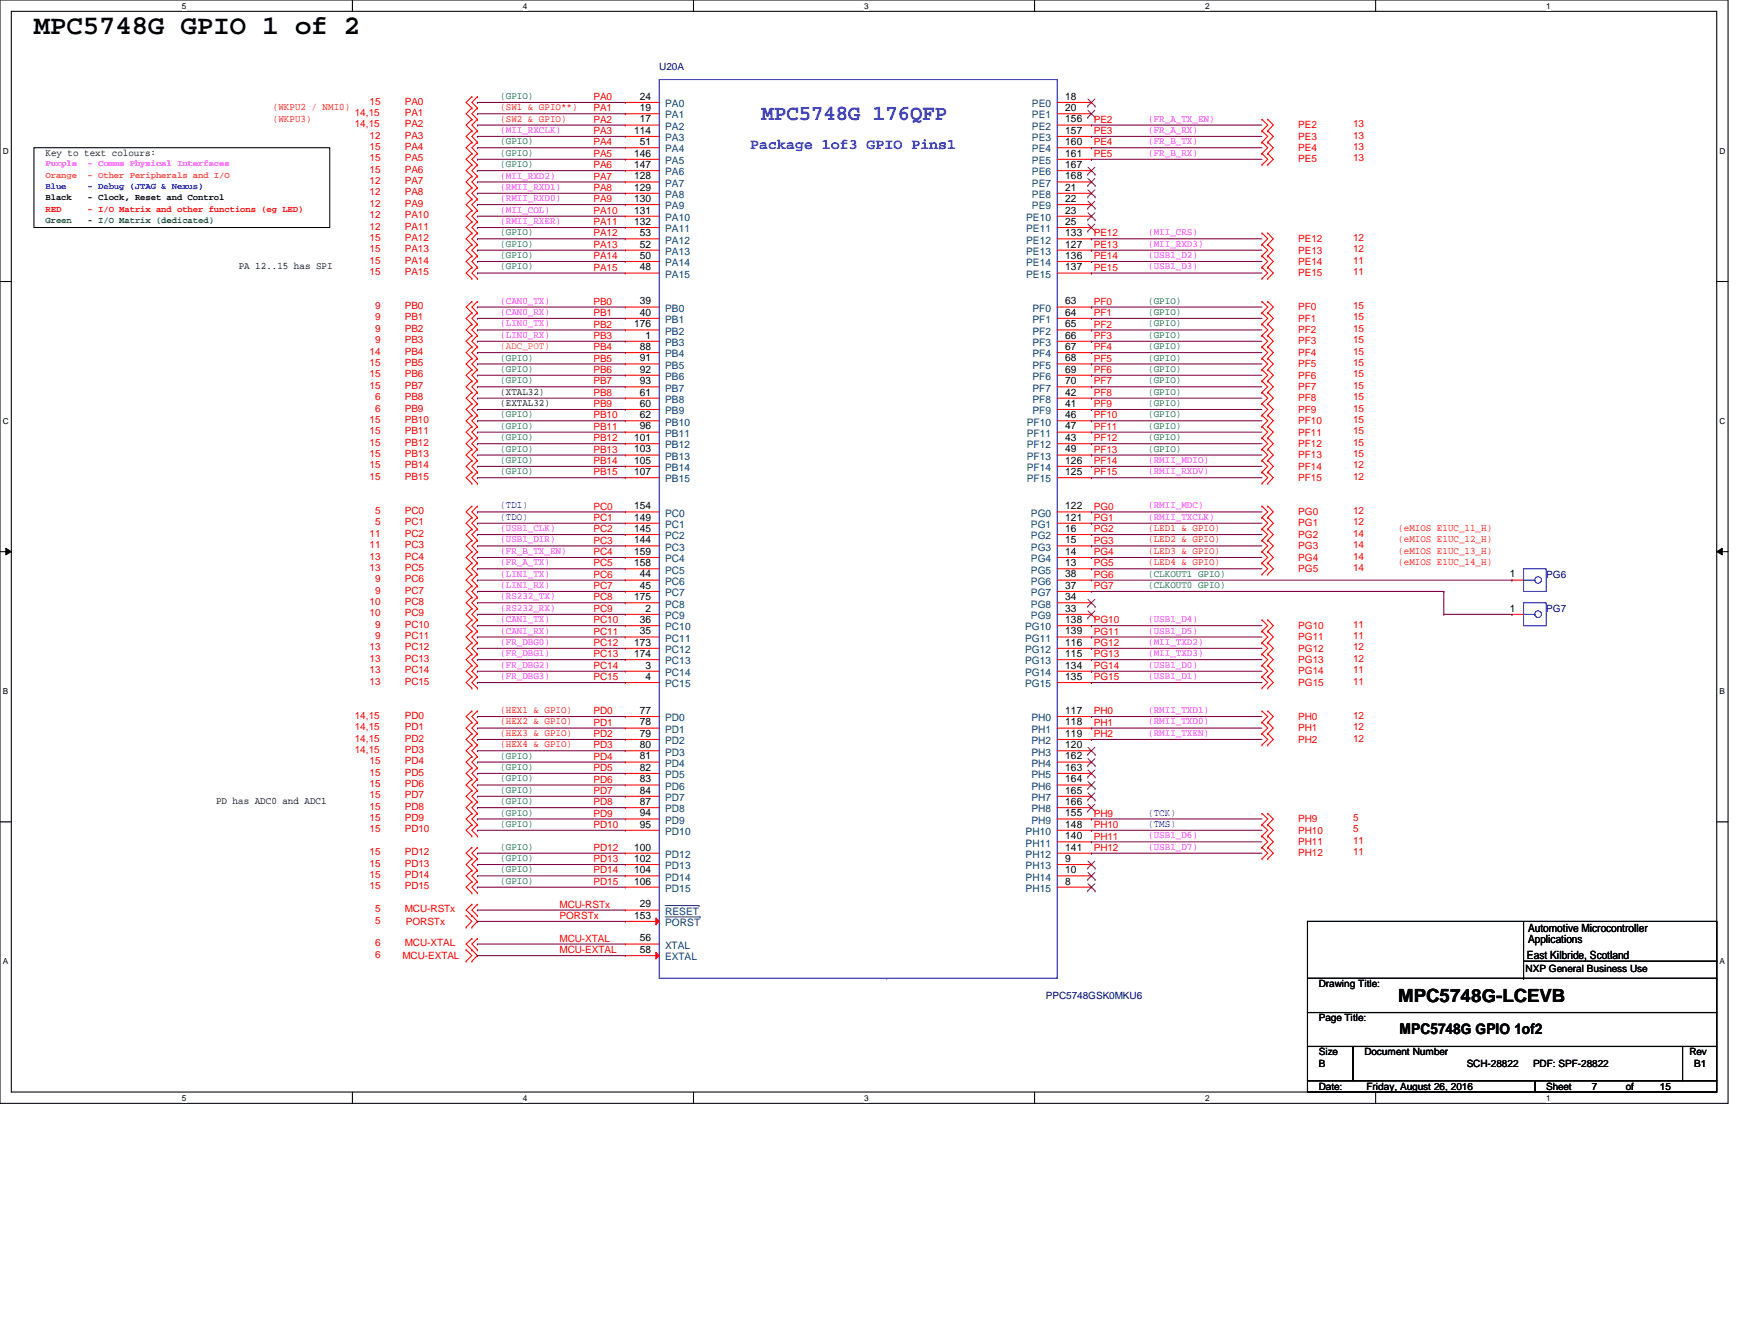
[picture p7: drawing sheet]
<svg xmlns="http://www.w3.org/2000/svg" width="279mm" height="216mm" viewBox="0 0 279 216" stroke-linecap="round" stroke-linejoin="round" font-family="sans-serif">
<defs><g id="words">
<text font-size="4.4" x="5.5" y="5.5">MPC5748G GPIO 1 of 2</text>
<text font-size="3.5" fill="#00f" x="122.5" y="19.3">MPC5748G 176QFP</text>
<text font-size="2.9" x="224.9" y="161.1">MPC5748G-LCEVB</text>
<text font-size="2.4" fill="#00f" x="120.7" y="23.9">Package 1of3 GPIO Pins1</text>
<text font-size="2.4" x="225.1" y="166.2">MPC5748G GPIO 1of2</text>
<g font-size="1.8">
<text x="245.8" y="149.8">Automotive Microcontroller</text>
<text x="245.6" y="154.2">East Kilbride, Scotland</text>
<text x="245.8" y="151.6">Applications</text>
</g>
<g font-size="1.7">
<text x="102.9" y="16">24</text>
<text x="102.9" y="17.9">19</text>
<text x="171.3" y="16">18</text>
<text x="171.3" y="17.9">20</text>
<text x="102" y="21.5">114</text>
<text x="102.9" y="19.7">17</text>
<text x="102.9" y="23.3">51</text>
<text x="171.3" y="19.7">156</text>
<text x="171.3" y="21.5">157</text>
<text x="171.3" y="23.3">160</text>
<text x="102" y="25.2">146</text>
<text x="102" y="27">147</text>
<text x="102" y="28.8">128</text>
<text x="171.3" y="25.2">161</text>
<text x="171.3" y="27">167</text>
<text x="171.3" y="28.8">168</text>
<text x="102" y="30.6">129</text>
<text x="102" y="32.5">130</text>
<text x="102" y="34.3">131</text>
<text x="171.3" y="30.6">21</text>
<text x="171.3" y="32.5">22</text>
<text x="171.3" y="34.3">23</text>
<text x="102" y="36.2">132</text>
<text x="102.9" y="38">53</text>
<text x="102.9" y="39.8">52</text>
<text x="102.9" y="41.6">50</text>
<text x="171.3" y="36.2">25</text>
<text x="171.3" y="38">133</text>
<text x="171.3" y="39.8">127</text>
<text x="171.3" y="41.6">136</text>
<text x="102.9" y="43.5">48</text>
<text x="171.3" y="43.5">137</text>
<text x="102" y="52.6">176</text>
<text x="102.9" y="48.9">39</text>
<text x="102.9" y="50.8">40</text>
<text x="171.3" y="48.9">63</text>
<text x="171.3" y="50.8">64</text>
<text x="171.3" y="52.6">65</text>
<text x="102.9" y="56.3">88</text>
<text x="102.9" y="58.1">91</text>
<text x="102.9" y="59.9">92</text>
<text x="103.8" y="54.4">1</text>
<text x="171.3" y="54.4">66</text>
<text x="171.3" y="56.3">67</text>
<text x="171.3" y="58.1">68</text>
<text x="171.3" y="59.9">69</text>
<text x="102.9" y="61.8">93</text>
<text x="102.9" y="63.6">61</text>
<text x="102.9" y="65.4">60</text>
<text x="171.3" y="61.8">70</text>
<text x="171.3" y="63.6">42</text>
<text x="171.3" y="65.4">41</text>
<text x="102" y="70.9">101</text>
<text x="102.9" y="67.2">62</text>
<text x="102.9" y="69">96</text>
<text x="171.3" y="67.2">46</text>
<text x="171.3" y="69">47</text>
<text x="171.3" y="70.9">43</text>
<text x="102" y="72.7">103</text>
<text x="102" y="74.5">105</text>
<text x="102" y="76.4">107</text>
<text x="171.3" y="72.7">49</text>
<text x="171.3" y="74.5">126</text>
<text x="171.3" y="76.4">125</text>
<text x="102" y="81.9">154</text>
<text x="102" y="83.7">149</text>
<text x="171.3" y="81.9">122</text>
<text x="171.3" y="83.7">121</text>
<text x="102" y="85.5">145</text>
<text x="102" y="87.3">144</text>
<text x="102" y="89.2">159</text>
<text x="171.3" y="85.5">16</text>
<text x="171.3" y="87.3">15</text>
<text x="171.3" y="89.2">14</text>
<text x="102" y="91">158</text>
<text x="102.9" y="92.8">44</text>
<text x="102.9" y="94.7">45</text>
<text x="171.3" y="91">13</text>
<text x="171.3" y="92.8">38</text>
<text x="171.3" y="94.7">37</text>
<text x="242.9" y="92.8">1</text>
<text x="102" y="96.5">175</text>
<text x="102.9" y="100.2">36</text>
<text x="102.9" y="102">35</text>
<text x="103.8" y="98.3">2</text>
<text x="171.3" y="96.5">34</text>
<text x="171.3" y="98.3">33</text>
<text x="171.3" y="100.2">138</text>
<text x="171.3" y="102">139</text>
<text x="242.9" y="98.3">1</text>
<text x="102" y="103.8">173</text>
<text x="102" y="105.6">174</text>
<text x="103.8" y="107.5">3</text>
<text x="171.3" y="103.8">116</text>
<text x="171.3" y="105.6">115</text>
<text x="171.3" y="107.5">134</text>
<text x="103.8" y="109.3">4</text>
<text x="171.3" y="109.3">135</text>
<text x="102.9" y="114.8">77</text>
<text x="102.9" y="116.6">78</text>
<text x="102.9" y="118.4">79</text>
<text x="171.3" y="114.8">117</text>
<text x="171.3" y="116.6">118</text>
<text x="171.3" y="118.4">119</text>
<text x="102.9" y="120.3">80</text>
<text x="102.9" y="122.1">81</text>
<text x="102.9" y="123.9">82</text>
<text x="102.9" y="125.8">83</text>
<text x="171.3" y="120.3">120</text>
<text x="171.3" y="122.1">162</text>
<text x="171.3" y="123.9">163</text>
<text x="171.3" y="125.8">164</text>
<text x="102.9" y="127.6">84</text>
<text x="102.9" y="129.4">87</text>
<text x="102.9" y="131.2">94</text>
<text x="171.3" y="127.6">165</text>
<text x="171.3" y="129.4">166</text>
<text x="171.3" y="131.2">155</text>
<text x="102" y="136.7">100</text>
<text x="102.9" y="133.1">95</text>
<text x="171.3" y="133.1">148</text>
<text x="171.3" y="134.9">140</text>
<text x="171.3" y="136.7">141</text>
<text x="102" y="138.6">102</text>
<text x="102" y="140.4">104</text>
<text x="102" y="142.2">106</text>
<text x="171.3" y="138.6">9</text>
<text x="171.3" y="140.4">10</text>
<text x="171.3" y="142.2">8</text>
<text x="102" y="147.7">153</text>
<text x="102.9" y="145.9">29</text>
<text x="102.9" y="151.3">56</text>
<text x="102.9" y="153.2">58</text>
</g>
<g font-size="1.7" fill="#004080">
<text x="107" y="17.2">PA0</text>
<text x="166" y="17.2">PE0</text>
<text x="107" y="19">PA1</text>
<text x="107" y="20.9">PA2</text>
<text x="107" y="22.7">PA3</text>
<text x="166" y="19">PE1</text>
<text x="166" y="20.9">PE2</text>
<text x="166" y="22.7">PE3</text>
<text x="107" y="24.5">PA4</text>
<text x="107" y="26.4">PA5</text>
<text x="107" y="28.2">PA6</text>
<text x="166" y="24.5">PE4</text>
<text x="166" y="26.4">PE5</text>
<text x="166" y="28.2">PE6</text>
<text x="107" y="30">PA7</text>
<text x="107" y="31.8">PA8</text>
<text x="107" y="33.7">PA9</text>
<text x="107" y="35.5">PA10</text>
<text x="165.1" y="35.5">PE10</text>
<text x="166" y="30">PE7</text>
<text x="166" y="31.8">PE8</text>
<text x="166" y="33.7">PE9</text>
<text x="107" y="37.3">PA11</text>
<text x="107" y="39.2">PA12</text>
<text x="107" y="41">PA13</text>
<text x="165.1" y="37.3">PE11</text>
<text x="165.1" y="39.2">PE12</text>
<text x="165.1" y="41">PE13</text>
<text x="107" y="42.8">PA14</text>
<text x="107" y="44.7">PA15</text>
<text x="165.1" y="42.8">PE14</text>
<text x="165.1" y="44.7">PE15</text>
<text x="107" y="50.1">PB0</text>
<text x="107" y="51.9">PB1</text>
<text x="107" y="53.8">PB2</text>
<text x="166.1" y="50.1">PF0</text>
<text x="166.1" y="51.9">PF1</text>
<text x="166.1" y="53.8">PF2</text>
<text x="107" y="55.6">PB3</text>
<text x="107" y="57.4">PB4</text>
<text x="107" y="59.3">PB5</text>
<text x="166.1" y="55.6">PF3</text>
<text x="166.1" y="57.4">PF4</text>
<text x="166.1" y="59.3">PF5</text>
<text x="107" y="61.1">PB6</text>
<text x="107" y="62.9">PB7</text>
<text x="107" y="64.8">PB8</text>
<text x="166.1" y="61.1">PF6</text>
<text x="166.1" y="62.9">PF7</text>
<text x="166.1" y="64.8">PF8</text>
<text x="107" y="66.6">PB9</text>
<text x="107" y="68.4">PB10</text>
<text x="107" y="70.2">PB11</text>
<text x="165.1" y="68.4">PF10</text>
<text x="165.1" y="70.2">PF11</text>
<text x="166.1" y="66.6">PF9</text>
<text x="107" y="72.1">PB12</text>
<text x="107" y="73.9">PB13</text>
<text x="107" y="75.7">PB14</text>
<text x="107" y="77.6">PB15</text>
<text x="165.1" y="72.1">PF12</text>
<text x="165.1" y="73.9">PF13</text>
<text x="165.1" y="75.7">PF14</text>
<text x="165.1" y="77.6">PF15</text>
<text x="107" y="83.1">PC0</text>
<text x="165.8" y="83.1">PG0</text>
<text x="107" y="84.9">PC1</text>
<text x="107" y="86.7">PC2</text>
<text x="107" y="88.5">PC3</text>
<text x="165.8" y="84.9">PG1</text>
<text x="165.8" y="86.7">PG2</text>
<text x="165.8" y="88.5">PG3</text>
<text x="107" y="90.4">PC4</text>
<text x="107" y="92.2">PC5</text>
<text x="107" y="94">PC6</text>
<text x="107" y="95.8">PC7</text>
<text x="165.8" y="90.4">PG4</text>
<text x="165.8" y="92.2">PG5</text>
<text x="165.8" y="94">PG6</text>
<text x="165.8" y="95.8">PG7</text>
<text x="107" y="97.7">PC8</text>
<text x="107" y="99.5">PC9</text>
<text x="107" y="101.3">PC10</text>
<text x="164.9" y="101.3">PG10</text>
<text x="165.8" y="97.7">PG8</text>
<text x="165.8" y="99.5">PG9</text>
<text x="107" y="103.2">PC11</text>
<text x="107" y="105">PC12</text>
<text x="107" y="106.8">PC13</text>
<text x="164.9" y="103.2">PG11</text>
<text x="164.9" y="105">PG12</text>
<text x="164.9" y="106.8">PG13</text>
<text x="107" y="108.7">PC14</text>
<text x="107" y="110.5">PC15</text>
<text x="164.9" y="108.7">PG14</text>
<text x="164.9" y="110.5">PG15</text>
<text x="107" y="116">PD0</text>
<text x="107" y="117.8">PD1</text>
<text x="107" y="119.6">PD2</text>
<text x="165.9" y="116">PH0</text>
<text x="165.9" y="117.8">PH1</text>
<text x="165.9" y="119.6">PH2</text>
<text x="107" y="121.5">PD3</text>
<text x="107" y="123.3">PD4</text>
<text x="107" y="125.1">PD5</text>
<text x="165.9" y="121.5">PH3</text>
<text x="165.9" y="123.3">PH4</text>
<text x="165.9" y="125.1">PH5</text>
<text x="107" y="127">PD6</text>
<text x="107" y="128.8">PD7</text>
<text x="107" y="130.6">PD8</text>
<text x="165.9" y="127">PH6</text>
<text x="165.9" y="128.8">PH7</text>
<text x="165.9" y="130.6">PH8</text>
<text x="107" y="132.4">PD9</text>
<text x="107" y="134.2">PD10</text>
<text x="107" y="137.9">PD12</text>
<text x="165" y="134.2">PH10</text>
<text x="165" y="136.1">PH11</text>
<text x="165" y="137.9">PH12</text>
<text x="165.9" y="132.4">PH9</text>
<text x="107" y="139.7">PD13</text>
<text x="107" y="141.6">PD14</text>
<text x="107" y="143.4">PD15</text>
<text x="165" y="139.7">PH13</text>
<text x="165" y="141.6">PH14</text>
<text x="165" y="143.4">PH15</text>
<text x="107" y="147.1">RESET</text>
<text x="107" y="148.9">PORST</text>
<text x="107" y="152.5">XTAL</text>
<text x="107" y="154.4">EXTAL</text>
</g>
<g font-size="1.6" fill="#000080">
<text x="106" y="11.3">U20A</text>
<text x="248.7" y="92.9">PG6</text>
<text x="248.7" y="98.3">PG7</text>
<text x="168.2" y="160.5">PPC5748GSK0MKU6</text>
</g>
<g font-size="1.6" fill="#f00">
<text x="43.9" y="17.7">(WKPU2 / NMI0)</text>
<text x="59.4" y="16.8">15</text>
<text x="65.1" y="16.8">PA0</text>
<text x="80.5" y="17.7">(SW1 &amp; GPIO**)</text>
<text x="95.5" y="16.1">PA0</text>
<text x="95.5" y="17.9">PA1</text>
<text x="43.9" y="19.6">(WKPU3)</text>
<text x="57.1" y="18.6">14,15</text>
<text x="57.1" y="20.4">14,15</text>
<text x="59.4" y="22.3">12</text>
<text x="65.1" y="18.6">PA1</text>
<text x="65.1" y="20.4">PA2</text>
<text x="65.1" y="22.3">PA3</text>
<text x="80.5" y="19.6">(SW2 &amp; GPIO)</text>
<text x="95.5" y="21.5">PA3</text>
<text x="95.5" y="19.7">PA2</text>
<text x="95.5" y="23.4">PA4</text>
<text x="175.9" y="21.5">PE3</text>
<text x="175.9" y="19.7">PE2</text>
<text x="175.9" y="23.4">PE4</text>
<text x="208.8" y="20.6">PE2</text>
<text x="208.8" y="22.5">PE3</text>
<text x="217.6" y="20.4">13</text>
<text x="217.6" y="22.3">13</text>
<text x="59.4" y="29.6">12</text>
<text x="59.4" y="24.1">15</text>
<text x="59.4" y="26">15</text>
<text x="59.4" y="27.8">15</text>
<text x="65.1" y="29.6">PA7</text>
<text x="65.1" y="24.1">PA4</text>
<text x="65.1" y="26">PA5</text>
<text x="65.1" y="27.8">PA6</text>
<text x="95.5" y="25.2">PA5</text>
<text x="95.5" y="28.9">PA7</text>
<text x="95.5" y="27.1">PA6</text>
<text x="175.9" y="25.2">PE5</text>
<text x="208.8" y="24.3">PE4</text>
<text x="208.8" y="26.1">PE5</text>
<text x="217.6" y="24.1">13</text>
<text x="217.6" y="26">13</text>
<text x="59.4" y="31.4">12</text>
<text x="59.4" y="33.2">12</text>
<text x="59.4" y="35.1">12</text>
<text x="65.1" y="31.4">PA8</text>
<text x="65.1" y="33.2">PA9</text>
<text x="65.1" y="35.1">PA10</text>
<text x="95.5" y="30.7">PA8</text>
<text x="95.5" y="32.5">PA9</text>
<text x="95.5" y="34.4">PA10</text>
<text x="59.4" y="36.9">12</text>
<text x="59.4" y="38.7">15</text>
<text x="59.4" y="40.6">15</text>
<text x="65.1" y="36.9">PA11</text>
<text x="65.1" y="38.7">PA12</text>
<text x="65.1" y="40.6">PA13</text>
<text x="95.5" y="36.2">PA11</text>
<text x="95.5" y="38">PA12</text>
<text x="95.5" y="39.8">PA13</text>
<text x="95.5" y="41.7">PA14</text>
<text x="175.9" y="38">PE12</text>
<text x="175.9" y="39.8">PE13</text>
<text x="175.9" y="41.7">PE14</text>
<text x="208.8" y="38.9">PE12</text>
<text x="208.8" y="40.8">PE13</text>
<text x="217.6" y="38.7">12</text>
<text x="217.6" y="40.6">12</text>
<text x="59.4" y="42.4">15</text>
<text x="59.4" y="44.2">15</text>
<text x="65.1" y="42.4">PA14</text>
<text x="65.1" y="44.2">PA15</text>
<text x="95.5" y="43.5">PA15</text>
<text x="175.9" y="43.5">PE15</text>
<text x="208.8" y="42.6">PE14</text>
<text x="208.8" y="44.4">PE15</text>
<text x="217.6" y="42.4">11</text>
<text x="217.6" y="44.2">11</text>
<text x="60.3" y="49.7">9</text>
<text x="60.3" y="51.5">9</text>
<text x="60.3" y="53.4">9</text>
<text x="65.1" y="49.7">PB0</text>
<text x="65.1" y="51.5">PB1</text>
<text x="65.1" y="53.4">PB2</text>
<text x="95.5" y="49">PB0</text>
<text x="95.5" y="50.8">PB1</text>
<text x="95.5" y="52.7">PB2</text>
<text x="175.9" y="50.8">PF1</text>
<text x="175.9" y="49">PF0</text>
<text x="175.9" y="52.7">PF2</text>
<text x="208.8" y="49.9">PF0</text>
<text x="208.8" y="51.7">PF1</text>
<text x="208.8" y="53.6">PF2</text>
<text x="217.6" y="49.7">15</text>
<text x="217.6" y="51.5">15</text>
<text x="217.6" y="53.4">15</text>
<text x="59.4" y="57">14</text>
<text x="59.4" y="58.8">15</text>
<text x="60.3" y="55.2">9</text>
<text x="65.1" y="55.2">PB3</text>
<text x="65.1" y="57">PB4</text>
<text x="65.1" y="58.8">PB5</text>
<text x="95.5" y="54.5">PB3</text>
<text x="95.5" y="56.3">PB4</text>
<text x="95.5" y="58.1">PB5</text>
<text x="95.5" y="59.9">PB6</text>
<text x="175.9" y="54.5">PF3</text>
<text x="175.9" y="56.3">PF4</text>
<text x="175.9" y="58.1">PF5</text>
<text x="175.9" y="59.9">PF6</text>
<text x="208.8" y="55.4">PF3</text>
<text x="208.8" y="57.2">PF4</text>
<text x="208.8" y="59.1">PF5</text>
<text x="217.6" y="55.2">15</text>
<text x="217.6" y="57">15</text>
<text x="217.6" y="58.8">15</text>
<text x="59.4" y="60.7">15</text>
<text x="59.4" y="62.5">15</text>
<text x="60.3" y="64.3">6</text>
<text x="65.1" y="64.3">PB8</text>
<text x="65.1" y="60.7">PB6</text>
<text x="65.1" y="62.5">PB7</text>
<text x="95.5" y="63.6">PB8</text>
<text x="95.5" y="65.4">PB9</text>
<text x="95.5" y="61.8">PB7</text>
<text x="175.9" y="61.8">PF7</text>
<text x="175.9" y="63.6">PF8</text>
<text x="175.9" y="65.4">PF9</text>
<text x="208.8" y="60.9">PF6</text>
<text x="208.8" y="62.7">PF7</text>
<text x="208.8" y="64.5">PF8</text>
<text x="217.6" y="60.7">15</text>
<text x="217.6" y="62.5">15</text>
<text x="217.6" y="64.3">15</text>
<text x="59.4" y="68">15</text>
<text x="59.4" y="69.8">15</text>
<text x="59.4" y="71.7">15</text>
<text x="60.3" y="66.2">6</text>
<text x="65.1" y="66.2">PB9</text>
<text x="65.1" y="68">PB10</text>
<text x="65.1" y="69.8">PB11</text>
<text x="65.1" y="71.7">PB12</text>
<text x="95.5" y="67.3">PB10</text>
<text x="95.5" y="69.1">PB11</text>
<text x="95.5" y="71">PB12</text>
<text x="175.9" y="69.1">PF11</text>
<text x="175.9" y="71">PF12</text>
<text x="175.9" y="67.3">PF10</text>
<text x="208.8" y="66.3">PF9</text>
<text x="208.8" y="68.2">PF10</text>
<text x="208.8" y="70">PF11</text>
<text x="208.8" y="71.8">PF12</text>
<text x="217.6" y="66.2">15</text>
<text x="217.6" y="68">15</text>
<text x="217.6" y="69.8">15</text>
<text x="217.6" y="71.7">15</text>
<text x="59.4" y="73.5">15</text>
<text x="59.4" y="75.3">15</text>
<text x="59.4" y="77.1">15</text>
<text x="65.1" y="73.5">PB13</text>
<text x="65.1" y="75.3">PB14</text>
<text x="65.1" y="77.1">PB15</text>
<text x="95.5" y="72.8">PB13</text>
<text x="95.5" y="74.6">PB14</text>
<text x="95.5" y="76.4">PB15</text>
<text x="175.9" y="76.4">PF15</text>
<text x="175.9" y="74.6">PF14</text>
<text x="175.9" y="72.8">PF13</text>
<text x="208.8" y="75.5">PF14</text>
<text x="208.8" y="77.3">PF15</text>
<text x="208.8" y="73.7">PF13</text>
<text x="217.6" y="75.3">12</text>
<text x="217.6" y="77.1">12</text>
<text x="217.6" y="73.5">15</text>
<text x="60.3" y="82.6">5</text>
<text x="65.1" y="82.6">PC0</text>
<text x="95.5" y="81.9">PC0</text>
<text x="95.5" y="83.7">PC1</text>
<text x="175.9" y="81.9">PG0</text>
<text x="175.9" y="83.7">PG1</text>
<text x="208.8" y="82.8">PG0</text>
<text x="217.6" y="82.6">12</text>
<text x="59.4" y="90">13</text>
<text x="59.4" y="86.3">11</text>
<text x="59.4" y="88.1">11</text>
<text x="60.3" y="84.5">5</text>
<text x="65.1" y="90">PC4</text>
<text x="65.1" y="84.5">PC1</text>
<text x="65.1" y="86.3">PC2</text>
<text x="65.1" y="88.1">PC3</text>
<text x="95.5" y="87.4">PC3</text>
<text x="95.5" y="85.6">PC2</text>
<text x="95.5" y="89.2">PC4</text>
<text x="175.9" y="87.4">PG3</text>
<text x="175.9" y="85.6">PG2</text>
<text x="175.9" y="89.2">PG4</text>
<text x="184.7" y="85.4">(LED1 &amp; GPIO)</text>
<text x="184.7" y="87.2">(LED2 &amp; GPIO)</text>
<text x="184.7" y="89">(LED3 &amp; GPIO)</text>
<text x="208.8" y="84.6">PG1</text>
<text x="208.8" y="86.5">PG2</text>
<text x="208.8" y="88.3">PG3</text>
<text x="217.6" y="84.5">12</text>
<text x="217.6" y="86.3">14</text>
<text x="217.6" y="88.1">14</text>
<text x="217.6" y="90">14</text>
<text x="224.9" y="85.4">(eMIOS E1UC_11_H)</text>
<text x="224.9" y="87.2">(eMIOS E1UC_12_H)</text>
<text x="224.9" y="89">(eMIOS E1UC_13_H)</text>
<text x="59.4" y="91.8">13</text>
<text x="60.3" y="93.6">9</text>
<text x="60.3" y="95.4">9</text>
<text x="65.1" y="93.6">PC6</text>
<text x="65.1" y="95.4">PC7</text>
<text x="65.1" y="91.8">PC5</text>
<text x="95.5" y="91.1">PC5</text>
<text x="95.5" y="94.7">PC7</text>
<text x="95.5" y="92.9">PC6</text>
<text x="175.9" y="91.1">PG5</text>
<text x="175.9" y="94.7">PG7</text>
<text x="175.9" y="92.9">PG6</text>
<text x="184.7" y="90.9">(LED4 &amp; GPIO)</text>
<text x="208.8" y="90.1">PG4</text>
<text x="208.8" y="91.9">PG5</text>
<text x="217.6" y="91.8">14</text>
<text x="224.9" y="90.9">(eMIOS E1UC_14_H)</text>
<text x="59.4" y="97.2">10</text>
<text x="59.4" y="99.1">10</text>
<text x="60.3" y="100.9">9</text>
<text x="65.1" y="97.2">PC8</text>
<text x="65.1" y="99.1">PC9</text>
<text x="65.1" y="100.9">PC10</text>
<text x="95.5" y="96.5">PC8</text>
<text x="95.5" y="98.4">PC9</text>
<text x="95.5" y="100.2">PC10</text>
<text x="175.9" y="100.2">PG10</text>
<text x="208.8" y="101.1">PG10</text>
<text x="217.6" y="100.9">11</text>
<text x="59.4" y="104.6">13</text>
<text x="59.4" y="106.4">13</text>
<text x="60.3" y="102.7">9</text>
<text x="65.1" y="102.7">PC11</text>
<text x="65.1" y="104.6">PC12</text>
<text x="65.1" y="106.4">PC13</text>
<text x="95.5" y="102">PC11</text>
<text x="95.5" y="103.8">PC12</text>
<text x="95.5" y="105.7">PC13</text>
<text x="95.5" y="107.5">PC14</text>
<text x="175.9" y="102">PG11</text>
<text x="175.9" y="103.8">PG12</text>
<text x="175.9" y="105.7">PG13</text>
<text x="175.9" y="107.5">PG14</text>
<text x="208.8" y="102.9">PG11</text>
<text x="208.8" y="104.8">PG12</text>
<text x="208.8" y="106.6">PG13</text>
<text x="217.6" y="102.7">11</text>
<text x="217.6" y="104.6">12</text>
<text x="217.6" y="106.4">12</text>
<text x="59.4" y="108.2">13</text>
<text x="59.4" y="110.1">13</text>
<text x="65.1" y="108.2">PC14</text>
<text x="65.1" y="110.1">PC15</text>
<text x="95.5" y="109.3">PC15</text>
<text x="175.9" y="109.3">PG15</text>
<text x="208.8" y="108.4">PG14</text>
<text x="208.8" y="110.2">PG15</text>
<text x="217.6" y="108.2">11</text>
<text x="217.6" y="110.1">11</text>
<text x="57.1" y="115.5">14,15</text>
<text x="57.1" y="117.4">14,15</text>
<text x="57.1" y="119.2">14,15</text>
<text x="65.1" y="115.5">PD0</text>
<text x="65.1" y="117.4">PD1</text>
<text x="65.1" y="119.2">PD2</text>
<text x="80.5" y="114.6">(HEX1 &amp; GPIO)</text>
<text x="80.5" y="116.5">(HEX2 &amp; GPIO)</text>
<text x="80.5" y="118.3">(HEX3 &amp; GPIO)</text>
<text x="95.5" y="114.8">PD0</text>
<text x="95.5" y="116.7">PD1</text>
<text x="95.5" y="118.5">PD2</text>
<text x="175.9" y="114.8">PH0</text>
<text x="175.9" y="116.7">PH1</text>
<text x="175.9" y="118.5">PH2</text>
<text x="208.8" y="115.7">PH0</text>
<text x="208.8" y="117.6">PH1</text>
<text x="208.8" y="119.4">PH2</text>
<text x="217.6" y="115.5">12</text>
<text x="217.6" y="117.4">12</text>
<text x="217.6" y="119.2">12</text>
<text x="57.1" y="121">14,15</text>
<text x="59.4" y="124.7">15</text>
<text x="59.4" y="122.9">15</text>
<text x="65.1" y="124.7">PD5</text>
<text x="65.1" y="122.9">PD4</text>
<text x="65.1" y="121">PD3</text>
<text x="80.5" y="120.1">(HEX4 &amp; GPIO)</text>
<text x="95.5" y="120.3">PD3</text>
<text x="95.5" y="122.1">PD4</text>
<text x="95.5" y="124">PD5</text>
<text x="95.5" y="125.8">PD6</text>
<text x="59.4" y="126.5">15</text>
<text x="59.4" y="128.4">15</text>
<text x="59.4" y="130.2">15</text>
<text x="59.4" y="132">15</text>
<text x="65.1" y="126.5">PD6</text>
<text x="65.1" y="128.4">PD7</text>
<text x="65.1" y="130.2">PD8</text>
<text x="65.1" y="132">PD9</text>
<text x="95.5" y="127.6">PD7</text>
<text x="95.5" y="129.5">PD8</text>
<text x="95.5" y="131.3">PD9</text>
<text x="175.9" y="131.3">PH9</text>
<text x="217.6" y="132">5</text>
<text x="59.4" y="137.5">15</text>
<text x="59.4" y="133.8">15</text>
<text x="65.1" y="137.5">PD12</text>
<text x="65.1" y="133.8">PD10</text>
<text x="95.5" y="133.1">PD10</text>
<text x="95.5" y="136.8">PD12</text>
<text x="175.9" y="135">PH11</text>
<text x="175.9" y="133.1">PH10</text>
<text x="175.9" y="136.8">PH12</text>
<text x="208.8" y="132.2">PH9</text>
<text x="208.8" y="134">PH10</text>
<text x="208.8" y="135.8">PH11</text>
<text x="208.8" y="137.7">PH12</text>
<text x="217.6" y="133.8">5</text>
<text x="217.6" y="135.7">11</text>
<text x="217.6" y="137.5">11</text>
<text x="59.4" y="139.3">15</text>
<text x="59.4" y="141.1">15</text>
<text x="59.4" y="143">15</text>
<text x="65.1" y="139.3">PD13</text>
<text x="65.1" y="141.1">PD14</text>
<text x="65.1" y="143">PD15</text>
<text x="95.5" y="138.6">PD13</text>
<text x="95.5" y="142.2">PD15</text>
<text x="95.5" y="140.4">PD14</text>
<text x="60.3" y="148.5">5</text>
<text x="60.3" y="146.6">5</text>
<text x="65.1" y="146.6">MCU-RSTx</text>
<text x="65.3" y="148.6">PORSTx</text>
<text x="90" y="147.7">PORSTx</text>
<text x="90" y="145.9">MCU-RSTx</text>
<text x="60.3" y="154">6</text>
<text x="60.3" y="152.1">6</text>
<text x="64.7" y="154.1">MCU-EXTAL</text>
<text x="65.1" y="152.1">MCU-XTAL</text>
<text x="90" y="153.2">MCU-EXTAL</text>
<text x="90" y="151.4">MCU-XTAL</text>
</g>
<g font-size="1.6" fill="#008000">
<text x="80.5" y="15.9">(GPIO)</text>
<text x="80.5" y="23.2">(GPIO)</text>
<text x="80.5" y="25">(GPIO)</text>
<text x="80.5" y="26.9">(GPIO)</text>
<text x="80.5" y="37.8">(GPIO)</text>
<text x="80.5" y="39.7">(GPIO)</text>
<text x="80.5" y="41.5">(GPIO)</text>
<text x="80.5" y="43.3">(GPIO)</text>
<text x="184.7" y="48.8">(GPIO)</text>
<text x="184.7" y="50.6">(GPIO)</text>
<text x="184.7" y="52.5">(GPIO)</text>
<text x="80.5" y="58">(GPIO)</text>
<text x="80.5" y="59.8">(GPIO)</text>
<text x="184.7" y="54.3">(GPIO)</text>
<text x="184.7" y="56.1">(GPIO)</text>
<text x="184.7" y="58">(GPIO)</text>
<text x="184.7" y="59.8">(GPIO)</text>
<text x="80.5" y="61.6">(GPIO)</text>
<text x="184.7" y="63.5">(GPIO)</text>
<text x="184.7" y="61.6">(GPIO)</text>
<text x="184.7" y="65.3">(GPIO)</text>
<text x="80.5" y="67.1">(GPIO)</text>
<text x="80.5" y="68.9">(GPIO)</text>
<text x="80.5" y="70.7">(GPIO)</text>
<text x="184.7" y="67.1">(GPIO)</text>
<text x="184.7" y="68.9">(GPIO)</text>
<text x="184.7" y="70.7">(GPIO)</text>
<text x="80.5" y="72.6">(GPIO)</text>
<text x="80.5" y="74.4">(GPIO)</text>
<text x="80.5" y="76.2">(GPIO)</text>
<text x="184.7" y="72.6">(GPIO)</text>
<text x="184.7" y="92.7">(CLKOUT1 GPIO)</text>
<text x="184.7" y="94.5">(CLKOUT0 GPIO)</text>
<text x="80.5" y="122">(GPIO)</text>
<text x="80.5" y="123.8">(GPIO)</text>
<text x="80.5" y="125.6">(GPIO)</text>
<text x="80.5" y="127.5">(GPIO)</text>
<text x="80.5" y="129.3">(GPIO)</text>
<text x="80.5" y="131.1">(GPIO)</text>
<text x="80.5" y="132.9">(GPIO)</text>
<text x="80.5" y="136.6">(GPIO)</text>
<text x="80.5" y="138.4">(GPIO)</text>
<text x="80.5" y="140.3">(GPIO)</text>
<text x="80.5" y="142.1">(GPIO)</text>
</g>
<g font-size="1.6" fill="#f0f">
<text x="80.5" y="21.4">(MII_RXCLK)</text>
<text x="184.7" y="19.6">(FR_A_TX_EN)</text>
<text x="184.7" y="21.4">(FR_A_RX)</text>
<text x="184.7" y="23.2">(FR_B_TX)</text>
<text x="80.5" y="28.7">(MII_RXD2)</text>
<text x="184.7" y="25">(FR_B_RX)</text>
<text x="80.5" y="32.3">(RMII_RXD0)</text>
<text x="80.5" y="30.5">(RMII_RXD1)</text>
<text x="80.5" y="34.2">(MII_COL)</text>
<text x="80.5" y="36">(RMII_RXER)</text>
<text x="184.7" y="41.5">(USB1_D2)</text>
<text x="184.7" y="39.7">(MII_RXD3)</text>
<text x="184.7" y="37.8">(MII_CRS)</text>
<text x="184.7" y="43.3">(USB1_D3)</text>
<text x="80.5" y="52.5">(LIN0_TX)</text>
<text x="80.5" y="48.8">(CAN0_TX)</text>
<text x="80.5" y="50.6">(CAN0_RX)</text>
<text x="80.5" y="54.3">(LIN0_RX)</text>
<text x="184.7" y="76.2">(RMII_RXDV)</text>
<text x="184.7" y="74.4">(RMII_MDIO)</text>
<text x="184.7" y="81.7">(RMII_MDC)</text>
<text x="184.7" y="83.6">(RMII_TXCLK)</text>
<text x="80.5" y="89">(FR_B_TX_EN)</text>
<text x="80.5" y="85.4">(USB1_CLK)</text>
<text x="80.5" y="87.2">(USB1_DIR)</text>
<text x="80.5" y="92.7">(LIN1_TX)</text>
<text x="80.5" y="94.5">(LIN1_RX)</text>
<text x="80.5" y="90.9">(FR_A_TX)</text>
<text x="80.5" y="101.9">(CAN1_RX)</text>
<text x="80.5" y="100">(CAN1_TX)</text>
<text x="80.5" y="98.2">(RS232_RX)</text>
<text x="80.5" y="96.4">(RS232_TX)</text>
<text x="184.7" y="100">(USB1_D4)</text>
<text x="184.7" y="101.9">(USB1_D5)</text>
<text x="80.5" y="103.7">(FR_DBG0)</text>
<text x="80.5" y="105.5">(FR_DBG1)</text>
<text x="80.5" y="107.3">(FR_DBG2)</text>
<text x="184.7" y="107.3">(USB1_D0)</text>
<text x="184.7" y="103.7">(MII_TXD2)</text>
<text x="184.7" y="105.5">(MII_TXD3)</text>
<text x="80.5" y="109.2">(FR_DBG3)</text>
<text x="184.7" y="109.2">(USB1_D1)</text>
<text x="184.7" y="116.5">(RMII_TXD0)</text>
<text x="184.7" y="114.6">(RMII_TXD1)</text>
<text x="184.7" y="118.3">(RMII_TXEN)</text>
<text x="184.7" y="134.7">(USB1_D6)</text>
<text x="184.7" y="136.6">(USB1_D7)</text>
</g>
<g font-size="1.6">
<text x="7.3" y="25">Key to text colours:</text>
<text x="38.4" y="43.3">PA 12..15 has SPI</text>
<text x="80.5" y="63.5">(XTAL32)</text>
<text x="80.5" y="65.3">(EXTAL32)</text>
<text x="34.8" y="129.3">PD has ADC0 and ADC1</text>
<text x="212.1" y="158.7">Drawing Title:</text>
<text x="245.4" y="156.3">NXP General Business Use</text>
<text x="212.1" y="164.2">Page Title:</text>
<text x="212.1" y="169.7">Size</text>
<text x="212.1" y="171.5">B</text>
<text x="219.5" y="169.7">Document Number</text>
<text x="235.9" y="171.5">SCH-28822</text>
<text x="246.6" y="171.5">PDF: SPF-28822</text>
<text x="271.7" y="169.7">Rev</text>
<text x="272.5" y="171.5">B1</text>
<text x="212.1" y="175.2">Date:</text>
<text x="219.8" y="175.2">Friday, August 26, 2016</text>
<text x="248.7" y="175.2">Sheet</text>
<text x="256" y="175.2">7</text>
<text x="261.5" y="175.2">of</text>
<text x="267" y="175.2">15</text>
</g>
<text font-size="1.6" fill="#ff8000" x="80.5" y="56.1">(ADC_POT)</text>
<g font-size="1.6" fill="#00f">
<text x="80.5" y="81.7">(TDI)</text>
<text x="80.5" y="83.6">(TDO)</text>
<text x="184.7" y="131.1">(TCK)</text>
<text x="184.7" y="132.9">(TMS)</text>
</g>
<g font-size="1.4" fill="#f0f">
<text x="7.3" y="26.8">Purple</text>
<text x="14.1" y="26.8">- Comms Physical Interfaces</text>
</g>
<g font-size="1.4" fill="#ff8000">
<text x="7.3" y="28.6">Orange</text>
<text x="14.1" y="28.6">- Other Peripherals and I/O</text>
</g>
<g font-size="1.4" fill="#00f">
<text x="7.3" y="30.4">Blue</text>
<text x="14.1" y="30.4">- Debug (JTAG &amp; Nexus)</text>
</g>
<g font-size="1.4">
<text x="7.3" y="32.2">Black</text>
<text x="14.1" y="32.2">- Clock, Reset and Control</text>
</g>
<g font-size="1.4" fill="#008000">
<text x="7.3" y="35.9">Green</text>
<text x="14.1" y="35.9">- I/O Matrix (dedicated)</text>
</g>
<g font-size="1.4" fill="#f00">
<text x="7.3" y="34">RED</text>
<text x="14.1" y="34">- I/O Matrix and other functions (eg LED)</text>
</g>
<g font-size="1.3">
<text x="29.3" y="1.4">5</text>
<text x="84.1" y="1.4">4</text>
<text x="139" y="1.4">3</text>
<text x="193.8" y="1.4">2</text>
<text x="248.7" y="1.4">1</text>
<text x=".5" y="24.7">D</text>
<text x="276.6" y="24.7">D</text>
<text x=".5" y="68.2">C</text>
<text x="276.6" y="68.2">C</text>
<text x=".5" y="111.6">B</text>
<text x="276.6" y="111.6">B</text>
<text x=".5" y="155">A</text>
<text x="276.6" y="155">A</text>
<text x="29.3" y="177">5</text>
<text x="84.1" y="177">4</text>
<text x="139" y="177">3</text>
<text x="193.8" y="177">2</text>
<text x="248.7" y="177">1</text>
</g>
</g></defs>
<path d="M0 0h278v177.4h-278zM1.8 1.8h274.3v173.8h-274.3z" fill="none" stroke="#000" stroke-width=".17"/>
<g fill="#fff">
<path d="M29.3 .2h.7v1.5h-.7z"/>
<path d="M29.3 175.8h.7v1.4h-.7z"/>
</g>
<path d="M56.7 0v1.8M56.7 175.6v1.8" fill="none" stroke="#000" stroke-width=".17"/>
<g fill="#fff">
<path d="M84.1 .2h.7v1.5h-.7z"/>
<path d="M84.1 175.8h.7v1.4h-.7z"/>
</g>
<path d="M111.5 0v1.8M111.5 175.6v1.8" fill="none" stroke="#000" stroke-width=".17"/>
<g fill="#fff">
<path d="M139 .2h.7v1.5h-.7z"/>
<path d="M139 175.8h.7v1.4h-.7z"/>
</g>
<path d="M166.4 0v1.8M166.4 175.6v1.8" fill="none" stroke="#000" stroke-width=".17"/>
<g fill="#fff">
<path d="M193.8 .2h.8v1.5h-.8z"/>
<path d="M193.8 175.8h.8v1.4h-.8z"/>
</g>
<path d="M221.3 0v1.8M221.3 175.6v1.8" fill="none" stroke="#000" stroke-width=".17"/>
<g fill="#fff">
<path d="M248.7 .2h.7v1.5h-.7z"/>
<path d="M248.7 175.8h.7v1.4h-.7z"/>
<path d="M.5 23.5h.9v1.5h-.9z"/>
<path d="M276.6 23.5h.9v1.5h-.9z"/>
<path d="M.5 67h.9v1.5h-.9z"/>
<path d="M276.6 67h.9v1.5h-.9z"/>
</g>
<path d="M0 45.3h1.8M276.1 45.3h1.9" fill="none" stroke="#000" stroke-width=".17"/>
<g fill="#fff">
<path d="M.5 110.4h.8v1.5h-.8z"/>
<path d="M276.6 110.4h.9v1.5h-.9z"/>
</g>
<path d="M0 88.7h1.8M276.1 88.7h1.9" fill="none" stroke="#000" stroke-width=".17"/>
<path d="M.9 88.1l.9 .6-.9 .5zM276.1 88.7l.9-.6v1.1z" fill="#000"/>
<path d="M.9 88.1l.9 .6-.9 .5zM276.1 88.7l.9-.6v1.1z" fill="none" stroke="#000" stroke-width=".16"/>
<g fill="#fff">
<path d="M.5 153.8h.8v1.5h-.8z"/>
<path d="M276.6 153.8h.9v1.5h-.9z"/>
</g>
<g fill="none" stroke="#000" stroke-width=".17">
<path d="M5.5 23.7h47.5v12.9h-47.5zM0 132.1h1.8M276.1 132.1h1.9M210.3 148.1h65.8v14.7h-65.8zM210.3 157.3h65.8M245.1 157.3h.1M245.1 148.1v9.2M245.1 154.5h31M276.1 157.3h.1M276.1 154.5h.1M210.3 162.8h65.8v5.4h-65.8zM210.3 168.2h7.3v5.5h-7.3z"/>
<path d="M210.3 173.7h36.6v1.9h-36.6zM217.6 168.2h53v5.5h-53zM246.9 173.7h29.2v1.9h-29.2zM270.6 168.2h5.5v5.5h-5.5z"/>
</g>
<g fill="none" stroke="#f00" stroke-width=".17">
<path d="M75.9 17.4h.1M75.9 19.2h.1M75.9 15.5h.1M75.9 17.4l-.9 .9 .9 .9M75.9 19.2l-.9 .9 .9 .9M75.9 15.5l-.9 1 .9 .9M76.8 17.4h.1M76.8 19.2h.1M76.8 15.5h.1M76.8 17.4l-.9 .9 .9 .9M76.8 19.2l-.9 .9 .9 .9M76.8 15.5l-.9 1 .9 .9"/>
<path d="M203 19.2h.1M203 19.2l.9 .9-.9 .9M203.9 19.2h.1M203.9 19.2l.9 .9-.9 .9M75.9 35.6h.1M75.9 37.5h.1M75.9 39.3h.1M75.9 28.3h.1M75.9 30.2h.1M75.9 32h.1M75.9 33.8h.1M75.9 21h.1"/>
<path d="M75.9 22.9h.1M75.9 24.7h.1M75.9 26.5h.1M75.9 35.6l-.9 1 .9 .9M75.9 37.5l-.9 .9 .9 .9M75.9 39.3l-.9 .9 .9 .9M75.9 28.3l-.9 1 .9 .9M75.9 30.2l-.9 .9 .9 .9M75.9 32l-.9 .9 .9 .9M75.9 33.8l-.9 1 .9 .8M75.9 21l-.9 .9 .9 1M75.9 22.9l-.9 .8 .9 1"/>
<path d="M75.9 24.7l-.9 .9 .9 .9M75.9 26.5l-.9 .9 .9 .9M76.8 35.6h.1M76.8 37.5h.1M76.8 39.3h.1M76.8 28.3h.1M76.8 30.2h.1M76.8 32h.1M76.8 33.8h.1M76.8 21h.1M76.8 22.9h.1M76.8 24.7h.1"/>
<path d="M76.8 26.5h.1M76.8 35.6l-.9 1 .9 .9M76.8 37.5l-.9 .9 .9 .9M76.8 39.3l-.9 .9 .9 .9M76.8 28.3l-.9 1 .9 .9M76.8 30.2l-.9 .9 .9 .9M76.8 32l-.9 .9 .9 .9M76.8 33.8l-.9 1 .9 .8M76.8 21l-.9 .9 .9 1M76.8 22.9l-.9 .8 .9 1M76.8 24.7l-.9 .9 .9 .9M76.8 26.5l-.9 .9 .9 .9"/>
<path d="M203 21h.1M203 22.9h.1M203 24.7h.1M203 26.5h.1M203 39.3h.1M203 37.5h.1M203 21l.9 .9-.9 1M203 22.9l.9 .8-.9 1M203 24.7l.9 .9-.9 .9M203 37.5l.9 .9-.9 .9M203 39.3l.9 .9-.9 .9M203.9 21h.1"/>
<path d="M203.9 22.9h.1M203.9 24.7h.1M203.9 26.5h.1M203.9 37.5h.1M203.9 39.3h.1M203.9 21l.9 .9-.9 1M203.9 22.9l.9 .8-.9 1M203.9 24.7l.9 .9-.9 .9M203.9 37.5l.9 .9-.9 .9M203.9 39.3l.9 .9-.9 .9M75.9 48.5h.1M75.9 50.3h.1"/>
<path d="M75.9 52.1h.1M75.9 53.9h.1M75.9 55.8h.1M75.9 41.1h.1M75.9 43h.1M75.9 44.8h.1M75.9 57.6h.1M75.9 59.4h.1M75.9 48.5l-.9 .9 .9 .9M75.9 50.3l-.9 .9 .9 .9M75.9 52.1l-.9 .9 .9 .9M75.9 53.9l-.9 1 .9 .9"/>
<path d="M75.9 41.1l-.9 .9 .9 1M75.9 43l-.9 .9 .9 .9M75.9 55.8l-.9 .9 .9 .9M75.9 57.6l-.9 .9 .9 .9M75.9 59.4l-.9 .9 .9 1M76.8 48.5h.1M76.8 50.3h.1M76.8 52.1h.1M76.8 53.9h.1M76.8 55.8h.1M76.8 41.1h.1M76.8 43h.1"/>
<path d="M76.8 44.8h.1M76.8 57.6h.1M76.8 59.4h.1M76.8 48.5l-.9 .9 .9 .9M76.8 50.3l-.9 .9 .9 .9M76.8 52.1l-.9 .9 .9 .9M76.8 53.9l-.9 1 .9 .9M76.8 41.1l-.9 .9 .9 1M76.8 43l-.9 .9 .9 .9M76.8 55.8l-.9 .9 .9 .9M76.8 57.6l-.9 .9 .9 .9M76.8 59.4l-.9 .9 .9 1"/>
<path d="M203 41.1h.1M203 43h.1M203 44.8h.1M203 50.3h.1M203 48.5h.1M203 52.1h.1M203 53.9h.1M203 55.8h.1M203 57.6h.1M203 59.4h.1M203 41.1l.9 .9-.9 1M203 43l.9 .9-.9 .9"/>
<path d="M203 48.5l.9 .9-.9 .9M203 50.3l.9 .9-.9 .9M203 52.1l.9 .9-.9 .9M203 53.9l.9 1-.9 .9M203 55.8l.9 .9-.9 .9M203 57.6l.9 .9-.9 .9M203 59.4l.9 .9-.9 1M203.9 41.1h.1M203.9 43h.1M203.9 44.8h.1M203.9 48.5h.1M203.9 50.3h.1"/>
<path d="M203.9 52.1h.1M203.9 53.9h.1M203.9 55.8h.1M203.9 57.6h.1M203.9 59.4h.1M203.9 41.1l.9 .9-.9 1M203.9 43l.9 .9-.9 .9M203.9 48.5l.9 .9-.9 .9M203.9 50.3l.9 .9-.9 .9M203.9 52.1l.9 .9-.9 .9M203.9 53.9l.9 1-.9 .9M203.9 55.8l.9 .9-.9 .9"/>
<path d="M203.9 57.6l.9 .9-.9 .9M203.9 59.4l.9 .9-.9 1M75.9 63.1h.1M75.9 64.9h.1M75.9 66.8h.1M75.9 61.3h.1M75.9 68.6h.1M75.9 70.4h.1M75.9 72.2h.1M75.9 74h.1M75.9 75.9h.1M75.9 77.7h.1"/>
<path d="M75.9 63.1l-.9 .9 .9 .9M75.9 64.9l-.9 .9 .9 1M75.9 61.3l-.9 .9 .9 .9M75.9 66.8l-.9 .8 .9 1M75.9 68.6l-.9 .9 .9 .9M75.9 70.4l-.9 .9 .9 .9M75.9 72.2l-.9 1 .9 .8M75.9 74l-.9 1 .9 .9M75.9 75.9l-.9 .9 .9 .9M76.8 63.1h.1M76.8 64.9h.1M76.8 66.8h.1"/>
<path d="M76.8 61.3h.1M76.8 68.6h.1M76.8 70.4h.1M76.8 72.2h.1M76.8 74h.1M76.8 75.9h.1M76.8 77.7h.1M76.8 63.1l-.9 .9 .9 .9M76.8 64.9l-.9 .9 .9 1M76.8 61.3l-.9 .9 .9 .9M76.8 66.8l-.9 .8 .9 1M76.8 68.6l-.9 .9 .9 .9"/>
<path d="M76.8 70.4l-.9 .9 .9 .9M76.8 72.2l-.9 1 .9 .8M76.8 74l-.9 1 .9 .9M76.8 75.9l-.9 .9 .9 .9M203 75.9h.1M203 74h.1M203 77.7h.1M203 61.3h.1M203 63.1h.1M203 64.9h.1M203 66.8h.1M203 68.6h.1"/>
<path d="M203 70.4h.1M203 72.2h.1M203 74l.9 1-.9 .9M203 75.9l.9 .9-.9 .9M203 61.3l.9 .9-.9 .9M203 63.1l.9 .9-.9 .9M203 64.9l.9 .9-.9 1M203 66.8l.9 .8-.9 1M203 68.6l.9 .9-.9 .9M203 70.4l.9 .9-.9 .9M203 72.2l.9 1-.9 .8M203.9 74h.1"/>
<path d="M203.9 75.9h.1M203.9 77.7h.1M203.9 61.3h.1M203.9 63.1h.1M203.9 64.9h.1M203.9 66.8h.1M203.9 68.6h.1M203.9 70.4h.1M203.9 72.2h.1M203.9 74l.9 1-.9 .9M203.9 75.9l.9 .9-.9 .9M203.9 61.3l.9 .9-.9 .9"/>
<path d="M203.9 63.1l.9 .9-.9 .9M203.9 64.9l.9 .9-.9 1M203.9 66.8l.9 .8-.9 1M203.9 68.6l.9 .9-.9 .9M203.9 70.4l.9 .9-.9 .9M203.9 72.2l.9 1-.9 .8M75.9 92.3h.1M75.9 94.2h.1M75.9 96h.1M75.9 97.8h.1M75.9 99.7h.1M75.9 90.5h.1"/>
<path d="M75.9 88.7h.1M75.9 81.4h.1M75.9 83.2h.1M75.9 85h.1M75.9 86.9h.1M75.9 92.3l-.9 1 .9 .9M75.9 94.2l-.9 .9 .9 .9M75.9 96l-.9 .9 .9 .9M75.9 97.8l-.9 1 .9 .9M75.9 99.7l-.9 .9 .9 .9M75.9 90.5l-.9 .9 .9 .9M75.9 88.7l-.9 .9 .9 .9"/>
<path d="M75.9 81.4l-.9 .9 .9 .9M75.9 83.2l-.9 .9 .9 .9M75.9 85l-.9 .9 .9 1M75.9 86.9l-.9 .9 .9 .9M76.8 92.3h.1M76.8 94.2h.1M76.8 96h.1M76.8 97.8h.1M76.8 99.7h.1M76.8 90.5h.1M76.8 88.7h.1M76.8 81.4h.1"/>
<path d="M76.8 83.2h.1M76.8 85h.1M76.8 86.9h.1M76.8 92.3l-.9 1 .9 .9M76.8 94.2l-.9 .9 .9 .9M76.8 96l-.9 .9 .9 .9M76.8 97.8l-.9 1 .9 .9M76.8 99.7l-.9 .9 .9 .9M76.8 90.5l-.9 .9 .9 .9M76.8 88.7l-.9 .9 .9 .9M76.8 81.4l-.9 .9 .9 .9M76.8 83.2l-.9 .9 .9 .9"/>
<path d="M76.8 85l-.9 .9 .9 1M76.8 86.9l-.9 .9 .9 .9M203 83.2h.1M203 81.4h.1M203 85h.1M203 86.9h.1M203 88.7h.1M203 90.5h.1M203 92.3h.1M203 99.7h.1M203 81.4l.9 .9-.9 .9M203 83.2l.9 .9-.9 .9"/>
<path d="M203 85l.9 .9-.9 1M203 86.9l.9 .9-.9 .9M203 88.7l.9 .9-.9 .9M203 90.5l.9 .9-.9 .9M203 99.7l.9 .9-.9 .9M203.9 81.4h.1M203.9 83.2h.1M203.9 85h.1M203.9 86.9h.1M203.9 88.7h.1M203.9 90.5h.1M203.9 92.3h.1"/>
<path d="M203.9 99.7h.1M203.9 81.4l.9 .9-.9 .9M203.9 83.2l.9 .9-.9 .9M203.9 85l.9 .9-.9 1M203.9 86.9l.9 .9-.9 .9M203.9 88.7l.9 .9-.9 .9M203.9 90.5l.9 .9-.9 .9M203.9 99.7l.9 .9-.9 .9M75.9 101.5h.1M75.9 103.3h.1M75.9 105.2h.1M75.9 107h.1"/>
<path d="M75.9 108.8h.1M75.9 110.6h.1M75.9 114.3h.1M75.9 116.1h.1M75.9 117.9h.1M75.9 119.8h.1M75.9 101.5l-.9 .9 .9 .9M75.9 103.3l-.9 .9 .9 1M75.9 105.2l-.9 .8 .9 1M75.9 107l-.9 .9 .9 .9M75.9 108.8l-.9 .9 .9 .9M75.9 114.3l-.9 .9 .9 .9"/>
<path d="M75.9 116.1l-.9 1 .9 .8M75.9 117.9l-.9 1 .9 .9M75.9 119.8l-.9 .9 .9 .9M76.8 101.5h.1M76.8 103.3h.1M76.8 105.2h.1M76.8 107h.1M76.8 108.8h.1M76.8 110.6h.1M76.8 114.3h.1M76.8 116.1h.1M76.8 117.9h.1"/>
<path d="M76.8 119.8h.1M76.8 101.5l-.9 .9 .9 .9M76.8 103.3l-.9 .9 .9 1M76.8 105.2l-.9 .8 .9 1M76.8 107l-.9 .9 .9 .9M76.8 108.8l-.9 .9 .9 .9M76.8 114.3l-.9 .9 .9 .9M76.8 116.1l-.9 1 .9 .8M76.8 117.9l-.9 1 .9 .9M76.8 119.8l-.9 .9 .9 .9M203 116.1h.1M203 114.3h.1"/>
<path d="M203 117.9h.1M203 119.8h.1M203 101.5h.1M203 103.3h.1M203 105.2h.1M203 107h.1M203 108.8h.1M203 110.6h.1M203 114.3l.9 .9-.9 .9M203 116.1l.9 1-.9 .8M203 117.9l.9 1-.9 .9M203 101.5l.9 .9-.9 .9"/>
<path d="M203 103.3l.9 .9-.9 1M203 105.2l.9 .8-.9 1M203 107l.9 .9-.9 .9M203 108.8l.9 .9-.9 .9M203.9 114.3h.1M203.9 116.1h.1M203.9 117.9h.1M203.9 119.8h.1M203.9 101.5h.1M203.9 103.3h.1M203.9 105.2h.1M203.9 107h.1"/>
<path d="M203.9 108.8h.1M203.9 110.6h.1M203.9 114.3l.9 .9-.9 .9M203.9 116.1l.9 1-.9 .8M203.9 117.9l.9 1-.9 .9M203.9 101.5l.9 .9-.9 .9M203.9 103.3l.9 .9-.9 1M203.9 105.2l.9 .8-.9 1M203.9 107l.9 .9-.9 .9M203.9 108.8l.9 .9-.9 .9M75.9 136.2h.1M75.9 138h.1"/>
<path d="M75.9 139.9h.1M75.9 125.3h.1M75.9 127.1h.1M75.9 128.9h.1M75.9 130.8h.1M75.9 132.6h.1M75.9 134.4h.1M75.9 123.4h.1M75.9 121.6h.1M75.9 136.2l-.9 1 .9 .8M75.9 138l-.9 1 .9 .9M75.9 125.3l-.9 .9 .9 .9"/>
<path d="M75.9 127.1l-.9 .9 .9 .9M75.9 128.9l-.9 .9 .9 1M75.9 130.8l-.9 .9 .9 .9M75.9 132.6l-.9 .9 .9 .9M75.9 123.4l-.9 .9 .9 1M75.9 121.6l-.9 .9 .9 .9M75.9 139.9l-.9 .9 .9 .9M76.8 136.2h.1M76.8 138h.1M76.8 139.9h.1M76.8 125.3h.1M76.8 127.1h.1"/>
<path d="M76.8 128.9h.1M76.8 130.8h.1M76.8 132.6h.1M76.8 134.4h.1M76.8 123.4h.1M76.8 121.6h.1M76.8 136.2l-.9 1 .9 .8M76.8 138l-.9 1 .9 .9M76.8 125.3l-.9 .9 .9 .9M76.8 127.1l-.9 .9 .9 .9M76.8 128.9l-.9 .9 .9 1M76.8 130.8l-.9 .9 .9 .9"/>
<path d="M76.8 132.6l-.9 .9 .9 .9M76.8 123.4l-.9 .9 .9 1M76.8 121.6l-.9 .9 .9 .9M76.8 139.9l-.9 .9 .9 .9M203 132.6h.1M203 130.8h.1M203 134.4h.1M203 136.2h.1M203 138h.1M203 130.8l.9 .9-.9 .9M203 132.6l.9 .9-.9 .9M203 134.4l.9 .9-.9 .9"/>
<path d="M203 136.2l.9 1-.9 .8M203.9 130.8h.1M203.9 132.6h.1M203.9 134.4h.1M203.9 136.2h.1M203.9 138h.1M203.9 130.8l.9 .9-.9 .9M203.9 132.6l.9 .9-.9 .9M203.9 134.4l.9 .9-.9 .9M203.9 136.2l.9 1-.9 .8M75 147.2h.1M75 149.1h.1"/>
<path d="M75 152.7h.1M75 154.5h.1M75 147.2l.9 .9-.9 1M75 152.7l.9 .9-.9 .9M75.9 149.1h.1M75.9 147.2h.1M75.9 145.4h.1M75.9 154.5h.1M75.9 152.7h.1M75.9 150.9h.1M75.9 141.7h.1M75.9 143.6h.1"/>
<path d="M75.9 147.2l.9 .9-.9 1M75.9 145.4l-.9 .9 .9 .9M75.9 152.7l.9 .9-.9 .9M75.9 150.9l-.9 .9 .9 .9M75.9 141.7l-.9 .9 .9 1M76.8 145.4h.1M76.8 147.2h.1M76.8 150.9h.1M76.8 152.7h.1M76.8 141.7h.1M76.8 143.6h.1M76.8 145.4l-.9 .9 .9 .9"/>
<path d="M76.8 150.9l-.9 .9 .9 .9M76.8 141.7l-.9 .9 .9 1M100.6 146.3h.1M100.6 146.3h5.4"/>
</g>
<path d="M106 12.8h64.1v144.5h-64.1zM142.6 157.3h.1" fill="none" stroke="#00f" stroke-width=".17"/>
<path d="M107 145.6h5.4M112.4 145.6h.1" fill="none" stroke="#004080" stroke-width=".16"/>
<path d="M105.5 147.6l.5 .5-.5 .6z" fill="#f00"/>
<path d="M100.6 148.1h.1M100.6 151.8h.1M100.6 148.1h5.4M100.6 151.8h5.4M105.5 147.6l.5 .5-.5 .6z" fill="none" stroke="#f00" stroke-width=".17"/>
<path d="M107 147.4h5.6M112.6 147.4h.1" fill="none" stroke="#004080" stroke-width=".16"/>
<path d="M105.5 153.1l.5 .5-.5 .6z" fill="#f00"/>
<g fill="none" stroke="#f00" stroke-width=".17">
<path d="M100.6 16.5h.1M100.6 18.3h.1M100.6 16.5h5.4M100.6 18.3h5.4M170.1 16.5h5.5M170.1 18.3h5.5M175.6 16.5h.1M175.6 18.3h.1M100.6 20.1h.1M100.6 21.9h.1M100.6 23.7h.1M100.6 25.6h.1"/>
<path d="M100.6 27.4h.1M100.6 29.3h.1M100.6 31.1h.1M100.6 32.9h.1M100.6 34.8h.1M100.6 36.6h.1M100.6 38.4h.1M100.6 20.1h5.4M100.6 21.9h5.4M100.6 23.7h5.4M100.6 25.6h5.4M100.6 27.4h5.4"/>
<path d="M100.6 29.3h5.4M100.6 31.1h5.4M100.6 32.9h5.4M100.6 34.8h5.4M100.6 36.6h5.4M100.6 38.4h5.4M170.1 20.1h5.5M170.1 21.9h5.5M170.1 23.7h5.5M170.1 25.6h5.5M170.1 27.4h5.5M170.1 29.3h5.5"/>
<path d="M170.1 31.1h5.5M170.1 32.9h5.5M170.1 34.8h5.5M170.1 36.6h5.5M170.1 38.4h5.5M175.6 20.1h.1M175.6 21.9h.1M175.6 23.7h.1M175.6 25.6h.1M175.6 27.4h.1M175.6 29.3h.1M175.6 31.1h.1"/>
<path d="M175.6 32.9h.1M175.6 34.8h.1M175.6 36.6h.1M175.6 38.4h.1M100.6 40.2h.1M100.6 42h.1M100.6 43.9h.1M100.6 49.4h.1M100.6 51.2h.1M100.6 53h.1M100.6 54.9h.1M100.6 56.7h.1"/>
<path d="M100.6 58.5h.1M100.6 40.2h5.4M100.6 42h5.4M100.6 43.9h5.4M100.6 49.4h5.4M100.6 51.2h5.4M100.6 53h5.4M100.6 54.9h5.4M100.6 56.7h5.4M100.6 58.5h5.4M170.1 40.2h5.5M170.1 42h5.5"/>
<path d="M170.1 43.9h5.5M170.1 49.4h5.5M170.1 51.2h5.5M170.1 53h5.5M170.1 54.9h5.5M170.1 56.7h5.5M170.1 58.5h5.5M175.6 40.2h.1M175.6 42h.1M175.6 43.9h.1M175.6 49.4h.1M175.6 51.2h.1"/>
<path d="M175.6 53h.1M175.6 54.9h.1M175.6 56.7h.1M175.6 58.5h.1M100.6 60.3h.1M100.6 62.2h.1M100.6 64h.1M100.6 65.8h.1M100.6 67.6h.1M100.6 69.5h.1M100.6 71.3h.1M100.6 73.2h.1"/>
<path d="M100.6 75h.1M100.6 76.8h.1M100.6 60.3h5.4M100.6 62.2h5.4M100.6 64h5.4M100.6 65.8h5.4M100.6 67.6h5.4M100.6 69.5h5.4M100.6 71.3h5.4M100.6 73.2h5.4M100.6 75h5.4M100.6 76.8h5.4"/>
<path d="M170.1 60.3h5.5M170.1 62.2h5.5M170.1 64h5.5M170.1 65.8h5.5M170.1 67.6h5.5M170.1 69.5h5.5M170.1 71.3h5.5M170.1 73.2h5.5M170.1 75h5.5M170.1 76.8h5.5M175.6 60.3h.1M175.6 62.2h.1"/>
<path d="M175.6 64h.1M175.6 65.8h.1M175.6 67.6h.1M175.6 69.5h.1M175.6 71.3h.1M175.6 73.2h.1M175.6 75h.1M175.6 76.8h.1M100.6 82.3h.1M100.6 84.1h.1M100.6 85.9h.1M100.6 87.8h.1"/>
<path d="M100.6 89.6h.1M100.6 91.4h.1M100.6 93.3h.1M100.6 95.1h.1M100.6 96.9h.1M100.6 98.8h.1M100.6 82.3h5.4M100.6 84.1h5.4M100.6 85.9h5.4M100.6 87.8h5.4M100.6 89.6h5.4M100.6 91.4h5.4"/>
<path d="M100.6 93.3h5.4M100.6 95.1h5.4M100.6 96.9h5.4M100.6 98.8h5.4M170.1 82.3h5.5M170.1 84.1h5.5M170.1 85.9h5.5M170.1 87.8h5.5M170.1 89.6h5.5M170.1 91.4h5.5M170.1 93.3h5.5M170.1 95.1h5.5"/>
<path d="M170.1 96.9h5.5M170.1 98.8h5.5M175.6 82.3h.1M175.6 84.1h.1M175.6 85.9h.1M175.6 87.8h.1M175.6 89.6h.1M175.6 91.4h.1M175.6 93.3h.1M175.6 95.1h.1M175.6 96.9h.1M175.6 98.8h.1"/>
<path d="M243.2 93.3h.1M243.2 98.8h.1M243.2 93.3h1.9M243.2 98.8h1.9M100.6 100.6h.1M100.6 102.4h.1M100.6 104.2h.1M100.6 106h.1M100.6 107.9h.1M100.6 109.7h.1M100.6 115.2h.1M100.6 117.1h.1"/>
<path d="M100.6 118.9h.1M100.6 100.6h5.4M100.6 102.4h5.4M100.6 104.2h5.4M100.6 106h5.4M100.6 107.9h5.4M100.6 109.7h5.4M100.6 115.2h5.4M100.6 117.1h5.4M100.6 118.9h5.4M170.1 100.6h5.5M170.1 102.4h5.5"/>
<path d="M170.1 104.2h5.5M170.1 106h5.5M170.1 107.9h5.5M170.1 109.7h5.5M170.1 115.2h5.5M170.1 117.1h5.5M170.1 118.9h5.5M175.6 100.6h.1M175.6 102.4h.1M175.6 104.2h.1M175.6 106h.1M175.6 107.9h.1"/>
<path d="M175.6 109.7h.1M175.6 115.2h.1M175.6 117.1h.1M175.6 118.9h.1M100.6 120.7h.1M100.6 122.5h.1M100.6 124.3h.1M100.6 126.2h.1M100.6 128h.1M100.6 129.8h.1M100.6 131.7h.1M100.6 133.5h.1"/>
<path d="M100.6 137.2h.1M100.6 139h.1M100.6 120.7h5.4M100.6 122.5h5.4M100.6 124.3h5.4M100.6 126.2h5.4M100.6 128h5.4M100.6 129.8h5.4M100.6 131.7h5.4M100.6 133.5h5.4M100.6 137.2h5.4M100.6 139h5.4"/>
<path d="M170.1 120.7h5.5M170.1 122.5h5.5M170.1 124.3h5.5M170.1 126.2h5.5M170.1 128h5.5M170.1 129.8h5.5M170.1 131.7h5.5M170.1 133.5h5.5M170.1 137.2h5.5M170.1 139h5.5M170.1 135.3h5.5M175.6 120.7h.1"/>
<path d="M175.6 122.5h.1M175.6 124.3h.1M175.6 126.2h.1M175.6 128h.1M175.6 129.8h.1M175.6 131.7h.1M175.6 133.5h.1M175.6 135.3h.1M175.6 137.2h.1M175.6 139h.1M100.6 153.6h.1M100.6 140.8h.1"/>
<path d="M100.6 142.6h.1M100.6 153.6h5.4M100.6 140.8h5.4M100.6 142.6h5.4M105.5 153.1l.5 .5-.5 .6zM170.1 140.8h5.5M170.1 142.6h5.5M175.6 140.8h.1M175.6 142.6h.1"/>
</g>
<g fill="none" stroke="#804000" stroke-width=".16">
<path d="M175 17.1h.1M175 18.9h.1M175 15.9l1.1 1.2M175 17.7l1.1 1.2M176.1 15.9l-1.1 1.2M176.1 17.7l-1.1 1.2M176.1 17.1h.1M176.1 18.9h.1M175 28h.1M175 29.8h.1M175 31.7h.1M175 33.5h.1"/>
<path d="M175 35.3h.1M175 37.2h.1M175 26.9l1.1 1.1M175 28.7l1.1 1.1M175 30.5l1.1 1.2M175 32.3l1.1 1.2M175 34.2l1.1 1.1M175 36l1.1 1.2M176.1 26.9l-1.1 1.1M176.1 28.7l-1.1 1.1M176.1 30.5l-1.1 1.2M176.1 32.3l-1.1 1.2"/>
<path d="M176.1 34.2l-1.1 1.1M176.1 36l-1.1 1.2M176.1 28h.1M176.1 29.8h.1M176.1 31.7h.1M176.1 33.5h.1M176.1 35.3h.1M176.1 37.2h.1M175 97.5h.1M175 99.4h.1M175 96.4l1.1 1.1M175 98.2l1.1 1.2"/>
<path d="M176.1 96.4l-1.1 1.1M176.1 98.2l-1.1 1.2M176.1 97.5h.1M176.1 99.4h.1M175 121.3h.1M175 123.1h.1M175 124.9h.1M175 126.8h.1M175 128.6h.1M175 130.4h.1M175 139.6h.1M175 120.1l1.1 1.2"/>
<path d="M175 122l1.1 1.1M175 123.8l1.1 1.1M175 125.6l1.1 1.2M175 127.5l1.1 1.1M175 129.3l1.1 1.1M175 138.4l1.1 1.2M176.1 120.1l-1.1 1.2M176.1 122l-1.1 1.1M176.1 123.8l-1.1 1.1M176.1 125.6l-1.1 1.2M176.1 127.5l-1.1 1.1M176.1 129.3l-1.1 1.1"/>
<path d="M176.1 138.4l-1.1 1.2M176.1 121.3h.1M176.1 123.1h.1M176.1 124.9h.1M176.1 126.8h.1M176.1 128.6h.1M176.1 130.4h.1M176.1 139.6h.1M175 141.4h.1M175 143.2h.1M175 140.3l1.1 1.1M175 142.1l1.1 1.1"/>
<path d="M176.1 140.3l-1.1 1.1M176.1 142.1l-1.1 1.1M176.1 141.4h.1M176.1 143.2h.1"/>
</g>
<g fill="none" stroke="#00f" stroke-width=".17">
<path d="M245.1 91.4h3.6v3.7h-3.6zM245.1 96.9h3.6v3.7h-3.6zM245.1 93.3h1.8M245.1 98.8h1.8M246.9 93.3h.1M246.9 98.8h.1"/>
<circle cx="247.4" cy="93.2" r=".54"/>
<circle cx="247.4" cy="98.7" r=".54"/>
</g>
<g fill="none" stroke="#800040" stroke-width=".17">
<path d="M76.8 16.5h.1M76.8 18.3h.1M76.8 16.5h23.8M76.8 18.3h23.8M76.8 21.9h.1M76.8 20.1h.1M76.8 23.7h.1M76.8 25.6h.1M76.8 29.3h.1M76.8 27.4h.1M76.8 31.1h.1M76.8 32.9h.1"/>
<path d="M76.8 36.6h.1M76.8 34.8h.1M76.8 38.4h.1M76.8 21.9h23.8M76.8 20.1h23.8M76.8 23.7h23.8M76.8 25.6h23.8M76.8 29.3h23.8M76.8 27.4h23.8M76.8 31.1h23.8M76.8 32.9h23.8M76.8 36.6h23.8"/>
<path d="M76.8 34.8h23.8M76.8 38.4h23.8M175.6 21.9h.1M175.6 20.1h.1M175.6 23.7h.1M175.6 25.6h.1M175.6 38.4h.1M175.6 21.9h27.4M175.6 20.1h27.4M175.6 23.7h27.4M175.6 25.6h27.4M175.6 38.4h27.4"/>
<path d="M76.8 40.2h.1M76.8 43.9h.1M76.8 42h.1M76.8 49.4h.1M76.8 51.2h.1M76.8 54.9h.1M76.8 53h.1M76.8 56.7h.1M76.8 58.5h.1M76.8 40.2h23.8M76.8 43.9h23.8M76.8 42h23.8"/>
<path d="M76.8 49.4h23.8M76.8 51.2h23.8M76.8 54.9h23.8M76.8 53h23.8M76.8 56.7h23.8M76.8 58.5h23.8M175.6 40.2h.1M175.6 43.9h.1M175.6 42h.1M175.6 51.2h.1M175.6 49.4h.1M175.6 54.9h.1"/>
<path d="M175.6 53h.1M175.6 56.7h.1M175.6 58.5h.1M175.6 40.2h27.4M175.6 43.9h27.4M175.6 42h27.4M175.6 49.4h27.4M175.6 51.2h27.4M175.6 54.9h27.4M175.6 53h27.4M175.6 56.7h27.4M175.6 58.5h27.4"/>
<path d="M76.8 64h.1M76.8 65.8h.1M76.8 67.6h.1M76.8 69.5h.1M76.8 71.3h.1M76.8 73.2h.1M76.8 75h.1M76.8 76.8h.1M76.8 60.3h.1M76.8 62.2h.1M76.8 64h23.8M76.8 65.8h23.8"/>
<path d="M76.8 76.8h23.8M76.8 75h23.8M76.8 67.6h23.8M76.8 69.5h23.8M76.8 71.3h23.8M76.8 73.2h23.8M76.8 60.3h23.8M76.8 62.2h23.8M175.6 76.8h.1M175.6 75h.1M175.6 73.2h.1M175.6 69.5h.1"/>
<path d="M175.6 71.3h.1M175.6 62.2h.1M175.6 60.3h.1M175.6 64h.1M175.6 65.8h.1M175.6 67.6h.1M175.6 64h27.4M175.6 65.8h27.4M175.6 76.8h27.4M175.6 75h27.4M175.6 67.6h27.4M175.6 69.5h27.4"/>
<path d="M175.6 71.3h27.4M175.6 73.2h27.4M175.6 60.3h27.4M175.6 62.2h27.4M76.8 82.3h.1M76.8 84.1h.1M76.8 87.8h.1M76.8 85.9h.1M76.8 89.6h.1M76.8 91.4h.1M76.8 95.1h.1M76.8 93.3h.1"/>
<path d="M76.8 96.9h.1M76.8 98.8h.1M76.8 82.3h23.8M76.8 84.1h23.8M76.8 87.8h23.8M76.8 85.9h23.8M76.8 89.6h23.8M76.8 91.4h23.8M76.8 95.1h23.8M76.8 93.3h23.8M76.8 96.9h23.8M76.8 98.8h23.8"/>
<path d="M175.6 82.3h.1M175.6 84.1h.1M175.6 87.8h.1M175.6 85.9h.1M175.6 89.6h.1M175.6 91.4h.1M175.6 82.3h27.4M175.6 84.1h27.4M175.6 87.8h27.4M175.6 85.9h27.4M175.6 89.6h27.4M175.6 91.4h27.4"/>
<path d="M175.6 95.1h56.6M175.6 93.3h67.6M232.2 95.1h.1M232.2 98.8h.1M232.2 98.8h11M232.2 95.1v3.7M243.2 93.3h.1M243.2 98.8h.1M76.8 102.4h.1M76.8 100.6h.1M76.8 104.2h.1M76.8 106h.1"/>
<path d="M76.8 109.7h.1M76.8 107.9h.1M76.8 115.2h.1M76.8 117.1h.1M76.8 118.9h.1M76.8 102.4h23.8M76.8 100.6h23.8M76.8 104.2h23.8M76.8 106h23.8M76.8 109.7h23.8M76.8 107.9h23.8M76.8 115.2h23.8"/>
<path d="M76.8 117.1h23.8M76.8 118.9h23.8M175.6 102.4h.1M175.6 100.6h.1M175.6 104.2h.1M175.6 106h.1M175.6 109.7h.1M175.6 107.9h.1M175.6 115.2h.1M175.6 117.1h.1M175.6 118.9h.1M175.6 102.4h27.4"/>
<path d="M175.6 100.6h27.4M175.6 104.2h27.4M175.6 106h27.4M175.6 109.7h27.4M175.6 107.9h27.4M175.6 115.2h27.4M175.6 117.1h27.4M175.6 118.9h27.4M76.8 120.7h.1M76.8 122.5h.1M76.8 124.3h.1M76.8 128h.1"/>
<path d="M76.8 126.2h.1M76.8 129.8h.1M76.8 131.7h.1M76.8 133.5h.1M76.8 137.2h.1M76.8 139h.1M76.8 120.7h23.8M76.8 122.5h23.8M76.8 124.3h23.8M76.8 128h23.8M76.8 126.2h23.8M76.8 129.8h23.8"/>
<path d="M76.8 131.7h23.8M76.8 133.5h23.8M76.8 137.2h23.8M76.8 139h23.8M175.6 131.7h.1M175.6 135.3h.1M175.6 133.5h.1M175.6 137.2h.1M175.6 131.7h27.4M175.6 133.5h27.4M175.6 137.2h27.4M175.6 135.3h27.4"/>
<path d="M76.8 142.6h.1M76.8 140.8h.1M76.8 153.6h.1M76.8 151.8h.1M76.8 148.1h.1M76.8 146.3h.1M76.8 142.6h23.8M76.8 140.8h23.8M76.8 153.6h23.8M76.8 151.8h23.8M76.8 148.1h23.8M76.8 146.3h23.8"/>
</g>
<use href="#words"/>
</svg>
